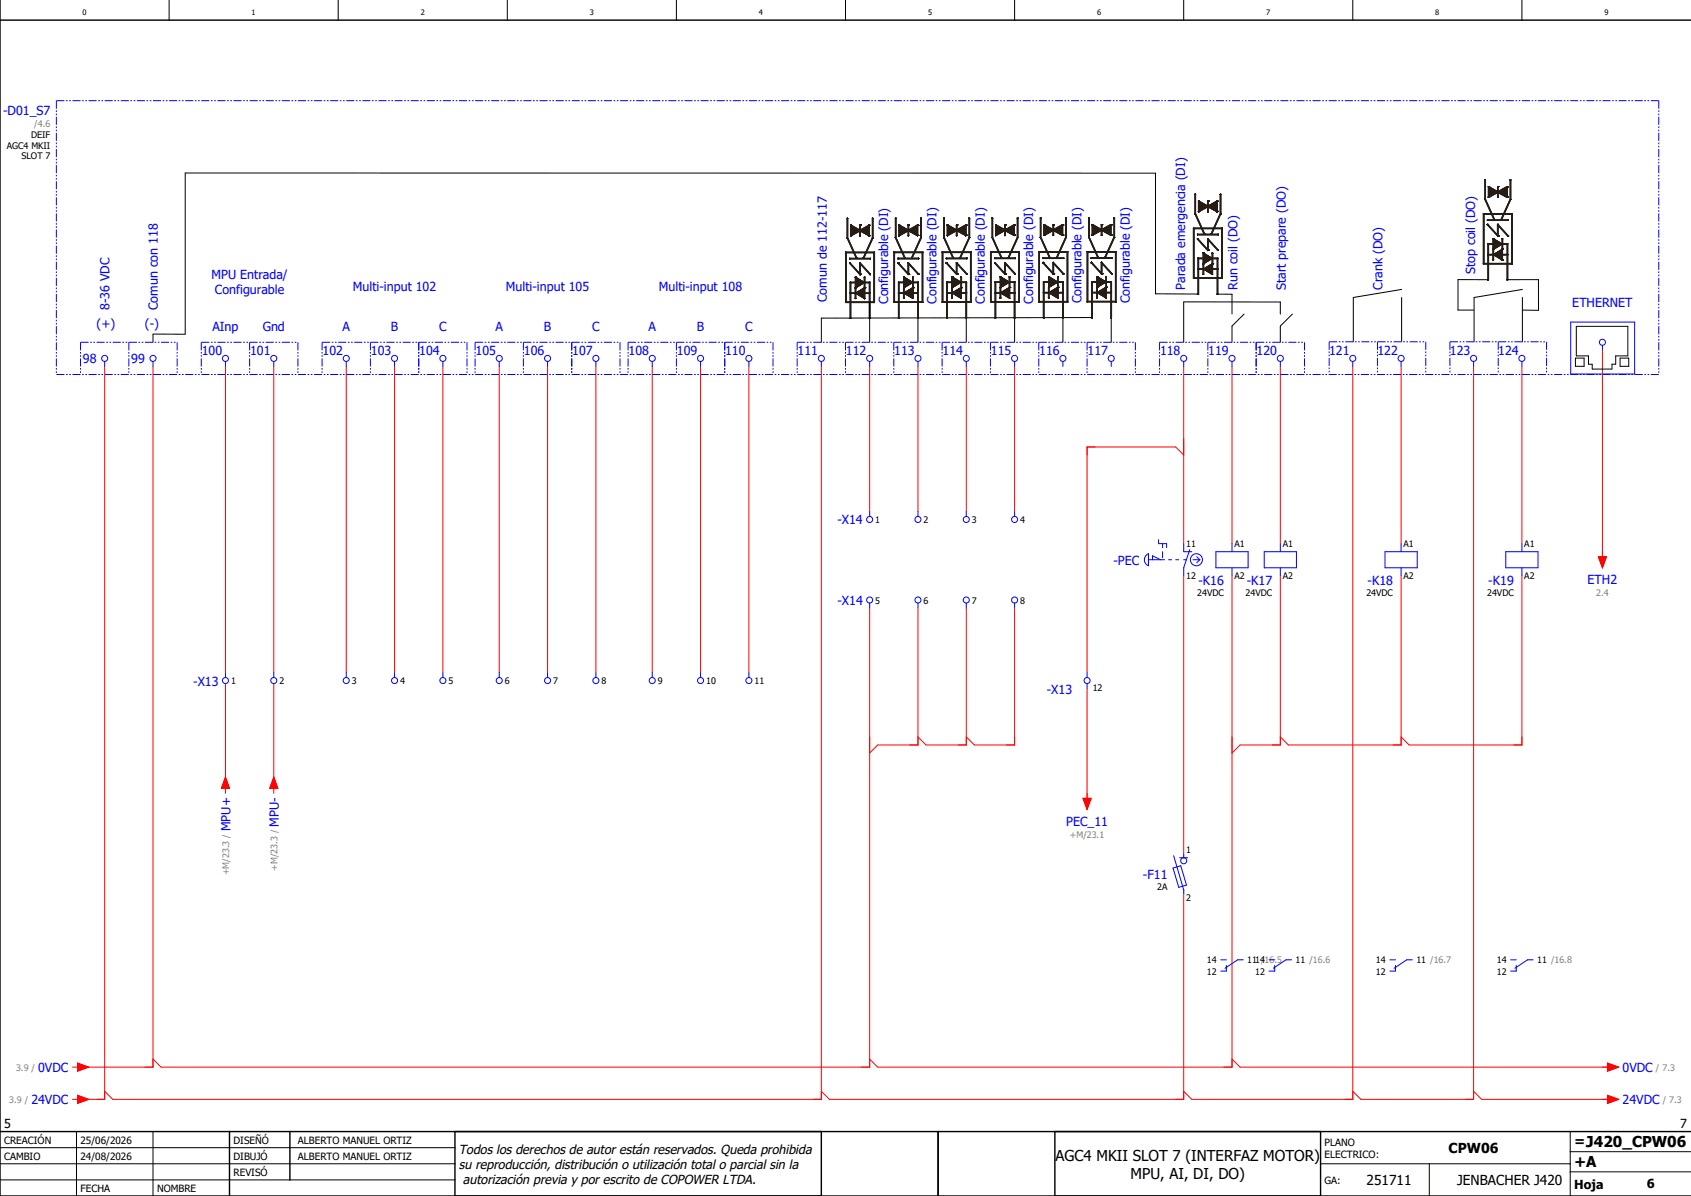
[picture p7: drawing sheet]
<svg xmlns="http://www.w3.org/2000/svg" width="420mm" height="297mm" viewBox="0 0 420 297" stroke-linecap="round" stroke-linejoin="round" font-family="sans-serif">
<defs><g id="words">
<g font-size="3.7">
<text x="262.2" y="288.2">AGC4 MKII SLOT 7 (INTERFAZ MOTOR)</text>
<text x="280.8" y="292.7">MPU, AI, DI, DO)</text>
<text x="391" y="289.8">+A</text>
</g>
<g font-size="3.4">
<text x="359.8" y="286.4">CPW06</text>
<text x="391" y="284.6">=J420_CPW06</text>
<text x="339.4" y="294.4">251711</text>
<text x="361.9" y="294.4">JENBACHER J420</text>
</g>
<g font-size="3.2">
<text x="114" y="286.5">Todos los derechos de autor están reservados. Queda prohibida</text>
<text x="114" y="290.2">su reproducción, distribución o utilización total o parcial sin la</text>
<text x="115" y="294">autorización previa y por escrito de COPOWER LTDA.</text>
</g>
<g font-size="3.1" fill="#00f">
<text x=".8" y="28.6">-D01_S7</text>
<text x="52.5" y="69.4">MPU Entrada/</text>
<text x="366.4" y="68" transform="rotate(-90 366.4 68)">Stop coil (DO)</text>
<text x="27.2" y="77" transform="rotate(-90 27.2 77)">8-36 VDC</text>
<text x="39.2" y="77" transform="rotate(-90 39.2 77)">Comun con 118</text>
<text x="53.4" y="73.1">Configurable</text>
<text x="87.6" y="72.2">Multi-input 102</text>
<text x="125.6" y="72.2">Multi-input 105</text>
<text x="163.6" y="72.2">Multi-input 108</text>
<text x="205.4" y="75" transform="rotate(-90 205.4 75)">Comun de 112-117</text>
<text x="220.6" y="75.5" transform="rotate(-90 220.6 75.5)">Configurable (DI)</text>
<text x="232.6" y="75.4" transform="rotate(-90 232.6 75.4)">Configurable (DI)</text>
<text x="244.6" y="75.4" transform="rotate(-90 244.6 75.4)">Configurable (DI)</text>
<text x="256.6" y="75.4" transform="rotate(-90 256.6 75.4)">Configurable (DI)</text>
<text x="268.6" y="75.4" transform="rotate(-90 268.6 75.4)">Configurable (DI)</text>
<text x="280.6" y="75.3" transform="rotate(-90 280.6 75.3)">Configurable (DI)</text>
<text x="294.4" y="72" transform="rotate(-90 294.4 72)">Parada emergencia (DI)</text>
<text x="307.4" y="72" transform="rotate(-90 307.4 72)">Run coil (DO)</text>
<text x="319.4" y="72" transform="rotate(-90 319.4 72)">Start prepare (DO)</text>
<text x="343.4" y="72" transform="rotate(-90 343.4 72)">Crank (DO)</text>
<text x="390.5" y="76.4">ETHERNET</text>
<text x="24" y="81.4">(+)</text>
<text x="36" y="81.4">(-)</text>
<text x="52.8" y="82.2">AInp</text>
<text x="65.2" y="82.2">Gnd</text>
<text x="85.1" y="82.2">A</text>
<text x="97.1" y="82.2">B</text>
<text x="109.1" y="82.2">C</text>
<text x="123.1" y="82.2">A</text>
<text x="135.1" y="82.2">B</text>
<text x="147.1" y="82.2">C</text>
<text x="161.1" y="82.2">A</text>
<text x="173.1" y="82.2">B</text>
<text x="185.1" y="82.2">C</text>
<text x="50.1" y="88.2">100</text>
<text x="62.1" y="88.2">101</text>
<text x="80.1" y="88.2">102</text>
<text x="92.1" y="88.2">103</text>
<text x="104.1" y="88.2">104</text>
<text x="118.1" y="88.2">105</text>
<text x="130.1" y="88.2">106</text>
<text x="142.1" y="88.2">107</text>
<text x="156.1" y="88.2">108</text>
<text x="168.1" y="88.2">109</text>
<text x="180.1" y="88.2">110</text>
<text x="198.1" y="88.2">111</text>
<text x="210.1" y="88.2">112</text>
<text x="222.1" y="88.2">113</text>
<text x="234.1" y="88.2">114</text>
<text x="246.1" y="88.2">115</text>
<text x="258.1" y="88.2">116</text>
<text x="270.1" y="88.2">117</text>
<text x="288.1" y="88.2">118</text>
<text x="300.1" y="88.2">119</text>
<text x="312.1" y="88.2">120</text>
<text x="330.1" y="88.2">121</text>
<text x="342.1" y="88.2">122</text>
<text x="360.1" y="88.2">123</text>
<text x="372.1" y="88.2">124</text>
<text x="20.6" y="90.2">98</text>
<text x="32.6" y="90.2">99</text>
<text x="208" y="130.2">-X14</text>
<text x="276.6" y="140.2">-PEC</text>
<text x="297.7" y="145.2">-K16</text>
<text x="309.7" y="145.2">-K17</text>
<text x="339.7" y="145.2">-K18</text>
<text x="369.7" y="145.2">-K19</text>
<text x="394.3" y="145.1">ETH2</text>
<text x="208" y="150.2">-X14</text>
<text x="48" y="170.2">-X13</text>
<text x="260" y="172.3">-X13</text>
<text x="57.2" y="206.4" transform="rotate(-90 57.2 206.4)">MPU+</text>
<text x="69.2" y="205.3" transform="rotate(-90 69.2 205.3)">MPU-</text>
<text x="264.8" y="205.1">PEC_11</text>
<text x="283.9" y="218.2">-F11</text>
<text x="9.5" y="266.2">0VDC</text>
<text x="403" y="266.2">0VDC</text>
<text x="7.8" y="274.2">24VDC</text>
<text x="403" y="274.2">24VDC</text>
</g>
<g font-size="3.1">
<text x="1" y="280">5</text>
<text x="417.3" y="280">7</text>
<text x="391" y="295.2">Hoja</text>
<text x="409" y="295">6</text>
</g>
<g font-size="2.5">
<text x="1" y="284">CREACIÓN</text>
<text x="20" y="284">25/06/2026</text>
<text x="58" y="284">DISEÑÓ</text>
<text x="74" y="284">ALBERTO MANUEL ORTIZ</text>
<text x="329" y="284.5">PLANO</text>
<text x="329" y="287.5">ELECTRICO:</text>
<text x="1" y="288">CAMBIO</text>
<text x="20" y="288">24/08/2026</text>
<text x="58" y="292">REVISÓ</text>
<text x="58" y="288">DIBUJÓ</text>
<text x="74" y="288">ALBERTO MANUEL ORTIZ</text>
<text x="329" y="294">GA:</text>
<text x="20" y="296">FECHA</text>
<text x="39" y="296">NOMBRE</text>
</g>
<g font-size="2.2">
<text x="7.7" y="34.2">DEIF</text>
<text x="1.7" y="36.9">AGC4 MKII</text>
<text x="5.3" y="39.6">SLOT 7</text>
<text x="217.4" y="129.9">1</text>
<text x="229.4" y="129.9">2</text>
<text x="241.4" y="129.9">3</text>
<text x="253.4" y="129.9">4</text>
<text x="294.6" y="135.9">11</text>
<text x="306.6" y="135.9">A1</text>
<text x="318.6" y="135.9">A1</text>
<text x="348.6" y="135.9">A1</text>
<text x="378.6" y="135.9">A1</text>
<text x="294.6" y="143.8">12</text>
<text x="306.6" y="143.8">A2</text>
<text x="318.6" y="143.8">A2</text>
<text x="348.6" y="143.8">A2</text>
<text x="378.6" y="143.8">A2</text>
<text x="217.4" y="149.9">5</text>
<text x="229.4" y="149.9">6</text>
<text x="241.4" y="149.9">7</text>
<text x="253.4" y="149.9">8</text>
<text x="297.4" y="148.1">24VDC</text>
<text x="309.4" y="148.1">24VDC</text>
<text x="339.4" y="148.1">24VDC</text>
<text x="369.4" y="148.1">24VDC</text>
<text x="57.4" y="169.9">1</text>
<text x="69.4" y="169.9">2</text>
<text x="87.4" y="169.9">3</text>
<text x="99.4" y="169.9">4</text>
<text x="111.4" y="169.9">5</text>
<text x="125.4" y="169.9">6</text>
<text x="137.4" y="169.9">7</text>
<text x="149.4" y="169.9">8</text>
<text x="163.4" y="169.9">9</text>
<text x="175.4" y="169.9">10</text>
<text x="187.4" y="169.9">11</text>
<text x="271.4" y="171.6">12</text>
<text x="294.6" y="211.9">1</text>
<text x="287.4" y="221.1">2A</text>
<text x="294.6" y="223.8">2</text>
<text x="299.8" y="239.2">14</text>
<text x="309.8" y="239.2">1114/16.5</text>
<text x="321.8" y="239.2">11 /16.6</text>
<text x="341.8" y="239.2">14</text>
<text x="351.8" y="239.2">11 /16.7</text>
<text x="371.8" y="239.2">14</text>
<text x="381.8" y="239.2">11 /16.8</text>
<text x="299.8" y="242">12</text>
<text x="311.8" y="242">12</text>
<text x="341.8" y="242">12</text>
<text x="371.8" y="242">12</text>
</g>
<g font-size="2.2" fill="#7ca552">
<text x="8.5" y="31.5">/4.6</text>
<text x="396.4" y="148">2.4</text>
<text x="265.7" y="208">+M/23.1</text>
<text x="56.9" y="217.3" transform="rotate(-90 56.9 217.3)">+M/23.3 /</text>
<text x="68.9" y="216.2" transform="rotate(-90 68.9 216.2)">+M/23.3 /</text>
<text x="4" y="265.9">3.9 /</text>
<text x="411.3" y="265.9">/ 7.3</text>
<text x="2.3" y="273.9">3.9 /</text>
<text x="413" y="273.9">/ 7.3</text>
</g>
<g font-size="1.9">
<text x="20.5" y="3.6">0</text>
<text x="62.5" y="3.6">1</text>
<text x="104.5" y="3.6">2</text>
<text x="146.5" y="3.6">3</text>
<text x="188.5" y="3.6">4</text>
<text x="230.5" y="3.6">5</text>
<text x="272.5" y="3.6">6</text>
<text x="314.5" y="3.6">7</text>
<text x="356.5" y="3.6">8</text>
<text x="398.5" y="3.6">9</text>
</g>
</g></defs>
<g fill="none" stroke="#000" stroke-width=".25">
<path d="M42 0v5M84 0v5M126 0v5M168 0v5M210 0v5M252 0v5M294 0v5M336 0v5M378 0v5M216 75v10M228 75v10M240 75v10"/>
<path d="M252 75v10M264 75v10M271.2 78.9l-67.2 .1v6M276 75v10M294 75v10M294 75h24v3M297.5 73h-10.5v-30h-241v40M302.4 73l3.6 .1v4.9M309 78l-3 3v4M321 78l-3 3v4M348.1 73.9v11M348.1 71.9l-12 2v11"/>
<path d="M369.6 69.5l-7.5-.1v7.6h3.9M374.4 69.5l7.7-.1v7.7l-4-.1M378.1 73.9v11M378.1 71.9l-12 2v11M38 83v2M38 83h8M391.3 88.9h2.1v2.1h-2.1zM391.5 81h12.8v7.4h-3v2h-.9v1.2h-4.9v-1.2h-1v-2h-3zM402.4 88.9h2.1v2.1h-2.1zM0 285h113M0 293h113M0 289h113"/>
<path d="M19 281v16M38 281v16M328 289h62M355 289v8M390 291h30M390 281v16M390 286h30"/>
</g>
<path d="M0 5h420M0 0v297h420M0 281h420M57 281v16M72 281v12M113 281v16M204 281v16M233 281v16M262 281v16M328 281v16" fill="none" stroke="#000" stroke-width=".35"/>
<g fill="none" stroke="#f00" stroke-width=".25">
<path d="M26 91v182h-6M38 91v174h-18M56 91v76M68 91v76M86 91v76M98 91v76M110 91v76M124 91v76M136 91v76M148 91v76M162 91v76M174 91v76"/>
<path d="M186 91v76M204 91v182h-176l-2-2M216 91v36M228 91v36M240 91v36M252 91v36M294 91v44M306 91v44M318 91v44M336 91v182h-40l-2-2M348 91v44M366 91v182h-28l-2-2"/>
<path d="M378 91v44M398 87v52M294 113l-2-2h-22v56M397 138.3h2l-1 2.7zM216 151v114h-176l-2-2M228 151v34h-10l-2 2M240 151v34h-10l-2-2M252 151v34h-10l-2-2M294 143v70M306 143v122h-88l-2-2M318 143v42h-10l-2 2M348 143v42h-28l-2-2"/>
<path d="M378 143v42h-28l-2-2M56 169.7v27.3M68 169.7v27.3M270 171v28M56 193l1 2.8h-2zM68 193l1 2.8h-2zM269 198.3h2l-1 2.7zM294 221v52h-88l-2-2M18 273h1.2M18 265h1.2M19.2 272l2.8 1-2.8 1zM19.2 264l2.8 1-2.8 1z"/>
<path d="M306 263l2 2h92M366 271l2 2h32M399.2 272l2.8 1-2.8 1zM399.2 264l2.8 1-2.8 1z"/>
</g>
<g fill="none" stroke="#00f" stroke-width=".25" stroke-dasharray="2 .4 .4 .4 .4 .4" stroke-linecap="butt">
<path d="M14 25h398M14 25v68M412 25v68M14 93h398M20 85v8M20 85h24M32 85v8M44 85v8M50 85v8M50 85h24M62 85v8M74 85v8"/>
<path d="M80 85v8M80 85h36M92 85v8M104 85v8M116 85v8M118 85v8M118 85h36M130 85v8M142 85v8M154 85v8M156 85v8M156 85h36"/>
<path d="M168 85v8M180 85v8M192 85v8M198 85v8M198 85h84M210 85v8M222 85v8M234 85v8M246 85v8M258 85v8M270 85v8M282 85v8"/>
<path d="M288 85v8M288 85h36M300 85v8M312 85v8M324 85v8M330.1 84.9v8M330.1 84.9h24M342.1 84.9v8M354.1 84.9v8M360.1 84.9v8M360.1 84.9h24M372.1 84.9v8"/>
<path d="M384.1 84.9v8"/>
</g>
<g fill="#261c13" stroke="#261c13" stroke-width=".25">
<path d="M216.7 54.2l.1 .1v4.8l-2.3 5.1 2.2-5.2z"/>
<path d="M210.4 54.2l.2 .1v4.7l2.2 5.2-2.4-5.1z"/>
<path d="M213.6 55.9l.1 .1-.1 2.6z"/>
<path d="M211.3 56l4.6 2.5v-2.5l-4.6 2.5z"/>
<path d="M211.3 55.9l2.3 1.2-.2 .1-2-1.1v2.2l2.2-1.2 2.2 1.2v-2.2l-2 1.1-.2-.1 2.3-1.2v2.6l-2.3-1.1-2.3 1.2z"/>
<path d="M210 62.6h7.2v12.5l-.2-.1v-12.2h-6.8v12.2h6.8l.1 .1h-7.1z"/>
<path d="M211 64.2h5.2l-5.1 .1z"/>
<path d="M211 65.3l2.5 2.6v-2.6h.1l2.6 2.9-2.5-2.6-.1 2.6z"/>
<path d="M211.2 70.1h4.9l-.1 9-.1-.1v-8.8h-4.6v8.8h-.1z"/>
<path d="M214.7 68.8l.1 .1-.1 2.6z"/>
<path d="M212.5 68.8l2.2 1.3-2.2 1.4z"/>
<path d="M212.5 68.8l2.2 1.4-2.2-1.3v2.5l2.2-1.2-2.2 1.3z"/>
<path d="M211.2 72.7l4.9 .1-4.9 .1z"/>
<path d="M212.4 71.5h.2l-.1 2.6z"/>
<path d="M212.6 72.8l2.1-1.3v2.6z"/>
<path d="M212.5 72.8l2.2 1.2v-2.4l-2.2 1.1 2.3-1.3v2.7z"/>
<path d="M228.7 54.2l.1 .1v4.8l-2.3 5 2.2-5.1z"/>
<path d="M222.4 54.2l.2 .1v4.7l2.1 5.1-2.3-5z"/>
<path d="M225.6 55.9l.1 .1-.1 2.6z"/>
<path d="M223.3 56l4.6 2.5v-2.5l-4.6 2.5z"/>
<path d="M223.3 55.9l2.3 1.2-.2 .1-2-1.1v2.2l2.2-1.2 2.2 1.2v-2.2l-2 1.1-.2-.1 2.3-1.2v2.6l-2.3-1.2-2.3 1.3z"/>
<path d="M222 62.6h7.2v12.5l-.2-.2v-12.2h-6.8v12.2h6.8l.1 .2h-7.1z"/>
<path d="M223 64.1l5.2 .1-5.1 .1z"/>
<path d="M223 65.3l2.5 2.6v-2.6l.1-.1 2.6 2.9-2.5-2.5-.1 2.6z"/>
<path d="M223.2 70.1h4.9l-.1 9-.1-.1v-8.8h-4.6v8.8h-.2z"/>
<path d="M226.7 68.8l.1 .1-.1 2.6z"/>
<path d="M224.5 68.8l2.2 1.3-2.2 1.3z"/>
<path d="M224.5 68.8l2.2 1.3-2.2-1.2v2.5l2.2-1.2-2.2 1.3z"/>
<path d="M223.2 72.7l4.9 .1-4.9 .1z"/>
<path d="M224.4 71.5h.2l-.1 2.6z"/>
<path d="M224.6 72.8l2.1-1.3v2.6z"/>
<path d="M224.5 72.7l2.2 1.3v-2.5l-2.2 1.2 2.3-1.3v2.7z"/>
<path d="M240.7 54.2h.1v4.8l-2.3 5.1 2.2-5.1z"/>
<path d="M234.4 54.2h.2v4.8l2.1 5.1-2.3-5.1z"/>
<path d="M237.5 55.9h.2l-.1 2.6z"/>
<path d="M235.3 55.9l4.6 2.6v-2.6l-4.6 2.6z"/>
<path d="M235.3 55.9l2.3 1.2-.2 .1-2-1.1v2.2l2.2-1.2 2.2 1.2v-2.2l-2 1.1-.2-.1 2.3-1.3v2.7l-2.3-1.2-2.3 1.2z"/>
<path d="M234 62.6h7.2v12.5l-.2-.2v-12.2h-6.8v12.2h6.8l.1 .2-7.1-.1z"/>
<path d="M235 64.1l5.2 .1-5.1 .1z"/>
<path d="M235 65.2l2.5 2.6v-2.5l.1-.1 2.6 2.9-2.5-2.6-.1 2.6z"/>
<path d="M235.2 70l4.9 .1-.1 8.9-.1-.1v-8.7h-4.6v8.7l-.2 .1z"/>
<path d="M238.7 68.8h.1l-.1 2.6z"/>
<path d="M236.5 68.8l2.2 1.3-2.2 1.3z"/>
<path d="M236.4 68.8l2.3 1.3-2.2-1.2v2.4l2.2-1.2-2.2 1.4z"/>
<path d="M235.2 72.7h4.9l-4.9 .1z"/>
<path d="M236.4 71.4l.2 .1-.1 2.6z"/>
<path d="M236.6 72.7l2.1-1.3v2.7z"/>
<path d="M236.5 72.7l2.2 1.3v-2.5l-2.2 1.2 2.3-1.3v2.7z"/>
<path d="M252.7 54.1l.1 .1v4.8l-2.3 5.1 2.2-5.1z"/>
<path d="M246.4 54.1l.2 .1v4.8l2.1 5.1-2.3-5.1z"/>
<path d="M249.6 55.9h.1l-.1 2.6z"/>
<path d="M247.3 55.9l4.6 2.5v-2.5l-4.6 2.5z"/>
<path d="M247.3 55.8l2.3 1.3h-.2l-2-1.1v2.3l2.2-1.2 2.2 1.2v-2.3l-2 1.2-.2-.1 2.3-1.3v2.7l-2.3-1.2-2.3 1.2z"/>
<path d="M246 62.5l7.2 .1v12.4l-.2-.1v-12.2h-6.8v12.2h6.8l.1 .2-7.1-.1z"/>
<path d="M247 64.1h5.2l-5.1 .1z"/>
<path d="M247 65.2l2.5 2.6 .1-2.6 2.6 2.9-2.5-2.6-.1 2.6z"/>
<path d="M247.2 70h4.9l-.1 9-.1-.1v-8.7h-4.6v8.7l-.2 .1z"/>
<path d="M250.7 68.8h.1l-.1 2.6z"/>
<path d="M248.5 68.8l2.2 1.3-2.2 1.3z"/>
<path d="M248.5 68.7l2.2 1.4-2.2-1.3v2.5l2.2-1.2-2.2 1.3z"/>
<path d="M247.2 72.7h4.9l-4.9 .1z"/>
<path d="M248.4 71.4l.2 .1-.1 2.6z"/>
<path d="M248.6 72.7l2.1-1.3v2.6z"/>
<path d="M248.5 72.7l2.2 1.2v-2.4l-2.2 1.2 2.3-1.3v2.7z"/>
<path d="M264.7 54.1l.1 .1v4.8l-2.3 5 2.2-5.1z"/>
<path d="M258.4 54.1l.2 .1v4.7l2.2 5.2-2.4-5.1z"/>
<path d="M261.6 55.8l.1 .1-.1 2.6z"/>
<path d="M259.3 55.9l4.6 2.5v-2.5l-4.6 2.5z"/>
<path d="M259.3 55.8l2.3 1.2-.2 .1-2-1.1v2.2l2.2-1.2 2.2 1.2v-2.2l-2 1.1-.2-.1 2.3-1.2v2.6l-2.3-1.2-2.3 1.3z"/>
<path d="M258 62.5h7.2v12.5l-.2-.1v-12.2h-6.8v12.2h6.8l.1 .1h-7.1z"/>
<path d="M259 64.1h5.2l-5.1 .1z"/>
<path d="M259 65.2l2.5 2.6v-2.6h.1l2.6 2.8-2.5-2.5v2.5l-.1 .1z"/>
<path d="M259.2 70h4.9l-.1 9-.1-.1v-8.8h-4.6v8.8h-.2z"/>
<path d="M262.7 68.7l.1 .1-.1 2.6z"/>
<path d="M260.5 68.7l2.2 1.3-2.2 1.4z"/>
<path d="M260.5 68.7l2.2 1.3-2.2-1.2v2.5l2.2-1.2-2.2 1.3z"/>
<path d="M259.2 72.6l4.9 .1-4.9 .1z"/>
<path d="M260.4 71.4h.2l-.1 2.6z"/>
<path d="M260.6 72.7l2.1-1.3v2.6z"/>
<path d="M260.5 72.6l2.2 1.3v-2.5l-2.2 1.2 2.3-1.3v2.7z"/>
<path d="M276.7 54.1h.1v4.8l-2.3 5.1 2.2-5.1z"/>
<path d="M270.4 54.1h.2v4.8l2.2 5.1-2.4-5.1z"/>
<path d="M273.5 55.8l.2 .1-.1 2.6z"/>
<path d="M271.3 55.9l4.6 2.5v-2.5l-4.6 2.5z"/>
<path d="M271.3 55.8l2.3 1.2-.2 .1-2-1.1v2.2l2.2-1.2 2.2 1.2v-2.2l-2 1.1-.2-.1 2.3-1.2v2.6l-2.3-1.2-2.3 1.2z"/>
<path d="M270 62.5h7.2v12.5l-.2-.2v-12.2h-6.8v12.2h6.8l.1 .2-7.1-.1z"/>
<path d="M271 64l5.2 .1-5.1 .1z"/>
<path d="M271 65.2l2.5 2.5v-2.5l.1-.1 2.6 2.9-2.5-2.6-.1 2.7z"/>
<path d="M271.2 70h4.9l-.1 8.9h-.1v-8.8h-4.6v8.8h-.1z"/>
<path d="M274.7 68.7l.1 .1-.1 2.6z"/>
<path d="M272.5 68.7l2.2 1.3-2.2 1.3z"/>
<path d="M272.4 68.7l2.3 1.3-2.2-1.2v2.5l2.2-1.2-2.2 1.3z"/>
<path d="M271.2 72.6l4.9 .1-4.9 .1z"/>
<path d="M272.4 71.3l.2 .1-.1 2.6z"/>
<path d="M272.6 72.7l2.1-1.4v2.7z"/>
<path d="M272.5 72.6l2.2 1.3v-2.5l-2.2 1.2 2.3-1.3v2.7z"/>
<path d="M303.1 48.2l.1 .1v4.8l-2.3 5.1 2.2-5.1z"/>
<path d="M296.8 48.2l.2 .1v4.8l2.1 5.1-2.3-5.1z"/>
<path d="M300 49.9l.1 .1-.1 2.6z"/>
<path d="M297.7 50l4.6 2.5v-2.5l-4.6 2.5z"/>
<path d="M297.7 49.9l2.3 1.3h-.2l-2-1.1v2.3l2.2-1.2 2.2 1.2v-2.3l-2 1.2-.2-.1 2.3-1.3v2.7l-2.3-1.2-2.3 1.2z"/>
<path d="M296.4 56.6l7.2 .1v12.4l-.2-.1v-12.2h-6.8v12.2h6.8l.1 .2-7.1-.1z"/>
<path d="M297.4 58.2h5.2l-5.1 .1z"/>
<path d="M297.4 59.3l2.5 2.6v-2.5l.1-.1 2.6 2.9-2.5-2.6-.1 2.6z"/>
<path d="M297.6 64.1h4.9l-.1 9-.1-.1v-8.7h-4.6v8.7l-.2 .1z"/>
<path d="M301.1 62.9h.1l-.1 2.6z"/>
<path d="M298.9 62.9l2.2 1.3-2.2 1.3z"/>
<path d="M298.8 62.8l2.3 1.4-2.2-1.3v2.5l2.2-1.2-2.2 1.3z"/>
<path d="M297.6 66.8h4.9l-4.9 .1z"/>
<path d="M298.8 65.5l.2 .1-.1 2.6z"/>
<path d="M299 66.8l2.1-1.3v2.6z"/>
<path d="M298.9 66.8l2.2 1.2v-2.4l-2.2 1.2 2.3-1.3v2.7z"/>
<path d="M375.1 44.7h.1v4.8l-2.3 5.1 2.2-5.1z"/>
<path d="M368.8 44.7h.2v4.8l2.2 5.1-2.4-5.1z"/>
<path d="M372 46.4h.1l-.1 2.6z"/>
<path d="M369.8 46.4l4.5 2.6v-2.6l-4.5 2.6z"/>
<path d="M369.7 46.4l2.3 1.2-.2 .1-2-1.1v2.2l2.2-1.2 2.2 1.2v-2.2l-2 1.1-.2-.1 2.3-1.2 .1 2.6-2.4-1.2-2.3 1.2z"/>
<path d="M368.4 53.1h7.2v12.5l-.2-.2v-12.2h-6.8v12.2h6.8l.1 .2-7.1-.1z"/>
<path d="M369.5 54.6l5.1 .1-5.1 .1z"/>
<path d="M369.4 55.7l2.5 2.6 .2-2.6 2.5 2.9-2.5-2.6-.1 2.6z"/>
<path d="M369.6 60.5l4.9 .1v8.9h-.2v-8.8h-4.6v8.8h-.1z"/>
<path d="M373.1 59.3h.1v2.6z"/>
<path d="M370.9 59.3l2.2 1.3-2.2 1.3z"/>
<path d="M370.9 59.3l2.2 1.3-2.2-1.2v2.4l2.2-1.2-2.2 1.4z"/>
<path d="M369.6 63.2h4.9l-4.9 .1z"/>
<path d="M370.8 61.9l.2 .1-.1 2.6z"/>
<path d="M371 63.2l2.1-1.3v2.7z"/>
<path d="M370.9 63.2l2.2 1.3v-2.5l-2.2 1.2 2.3-1.3v2.7z"/>
</g>
<g fill="none" stroke="#261c13" stroke-width=".25">
<path d="M210.4 59.1h.1M210.4 54.3v4.8M210.4 59.1l2.3 5M210.4 54.2h.1M210.5 54.2h.1M210.6 54.3h.1M210.6 54.3v4.7l2.2 5M211.3 58.5h.1M211.3 56h.1M211.3 56v2.5M211.3 58.6h.1M211.3 55.9v.1"/>
<path d="M211.3 55.9h.1M211.3 56v2.5l4.6-2.5v2.5zM211.4 58.6h-.1M211.4 55.9l2.2 1.2M211.4 56.1l2 1.1-2 1.1zM213.5 56v2.5M213.5 58.5h.1M213.5 56h.1M213.5 58.6h.1M213.6 55.9h.1M213.6 58.6h.1M213.6 57.1l.2 .1"/>
<path d="M213.6 57.1l-.2 .1M213.7 58.6h-.1M213.7 58.6h.1M213.7 56h.1M213.7 58.5h.1M213.7 56v2.5M213.8 57.2l2-1.1v2.2zM215.8 58.6l-2.2-1.2-2.2 1.2M215.8 58.6h.1M215.8 55.9l-2.2 1.2M215.9 55.9h.1M215.9 58.6h.1"/>
<path d="M215.9 55.9h-.1M215.9 58.5v.1M216 58.5h.1M216 56h.1M216 56v2.5M216.7 54.3v4.7l-2.3 5M216.7 54.2h.1M216.8 54.2h.1M216.8 54.3h.1M216.8 59.1l-2.2 5M216.8 54.3v4.8M216.8 59.1h.1"/>
<path d="M222.4 54.3h.1M222.4 54.3v4.8M222.4 59h.1M222.4 59.1l2.3 5M222.4 54.2h.1M222.5 54.2h-.1M222.5 54.2h.1M222.6 54.2h.1M222.6 54.3h.1M222.6 54.3v4.7l2.2 5M223.3 58.5h.1M223.3 56h.1"/>
<path d="M223.3 56v2.5M223.3 55.9h.1M223.3 58.6h.1M223.3 56v2.5l4.6-2.5v2.5zM223.4 55.9h.1M223.4 58.6h.1M223.4 55.9l2.2 1.2M223.4 56.1l2 1.1-2 1.1zM225.5 56v2.5M225.5 58.5h.1M225.5 55.9h.1M225.6 58.5h.1"/>
<path d="M225.6 55.9h-.1M225.6 55.9h.1M225.6 58.5v.1M225.6 57.1l.2 .1M225.6 57.1l-.2 .1M225.6 58.6h.1M225.7 55.9h.1M225.7 58.5h.1M225.7 56h.1M225.7 56v2.5M225.8 57.2l2-1.1v2.2zM227.8 58.5l-2.2-1.2-2.2 1.3"/>
<path d="M227.8 58.5h.1M227.8 55.9l-2.2 1.2M227.8 55.9h.1M227.8 58.5l.1 .1M227.9 55.9h.1M227.9 58.6h.1M227.9 55.9h-.1M227.9 58.5h.1M228 58.5h.1M228 56h.1M228 55.9v2.6M228.7 54.3v4.7l-2.3 5"/>
<path d="M228.7 54.2h.1M228.8 54.2h.1M228.8 54.2v.1M228.8 59.1l-2.2 5M228.8 54.3v4.8M228.8 59.1h.1M234.4 54.2v4.8M234.4 59h.1M234.4 59l2.3 5.1M234.4 54.2h.1M234.4 54.1v.1M234.5 54.1h.1"/>
<path d="M234.5 54.2h.1M234.6 54.2h.1M234.6 54.2v4.8l2.2 5M235.3 58.5h.1M235.3 55.9h.1M235.3 55.9v2.6M235.3 55.8v.1M235.3 55.9v2.6l4.6-2.6v2.6zM235.4 55.8h.1M235.4 58.5h.1M235.4 55.8v.1M235.4 55.9l2.2 1.2"/>
<path d="M235.4 56.1l2 1.1-2 1.1zM237.5 55.9v2.6M237.5 58.5h.1M237.5 55.9h.1M237.6 58.5h.1M237.6 55.9h.1M237.6 57.1l.2 .1M237.6 57.1l-.2 .1M237.7 55.9h.1M237.7 58.5h.1M237.7 55.9v2.6M237.8 57.2l2-1.1v2.2z"/>
<path d="M239.8 58.5l-2.2-1.2-2.2 1.2M239.8 58.5h.1M239.8 55.9l-2.2 1.2M239.8 55.8v.1M239.9 55.8h-.1M239.9 58.5h.1M239.9 55.8h.1M239.9 55.8v.1M239.9 55.9h.1M240 55.9h.1M240 58.4v.1M240 58.4h.1"/>
<path d="M240 55.9v2.5M240.7 54.2v4.8l-2.3 5M240.7 54.2h.1M240.7 54.1h.1M240.8 54.1h.1M240.8 54.2h.1M240.8 59l-2.2 5.1M240.8 54.2v4.8M240.8 59h.1M246.4 54.2h.1M246.4 54.2v4.8M246.4 59h.1"/>
<path d="M246.4 59l2.3 5M246.4 54.1h.1M246.5 54.1h.1M246.5 54.1v.1M246.6 54.2h.1M246.6 54.2v4.8l2.2 5M247.3 58.4h.1M247.3 58.5h.1M247.3 55.9h.1M247.3 55.9v2.5M247.3 55.8v.1M247.3 55.8h.1"/>
<path d="M247.3 55.9v2.5l4.6-2.5v2.5zM247.4 58.5h.1M247.4 55.8h.1M247.4 55.8l2.2 1.3M247.4 56l2 1.1-2 1.2zM249.5 55.9v2.5M249.5 58.4h.1M249.5 58.5h.1M249.5 55.9h.1M249.6 55.9h-.1M249.6 58.5h.1M249.6 55.8h.1"/>
<path d="M249.6 57.1l.2 .1M249.6 57.1h-.2M249.7 58.5h-.1M249.7 55.8v.1M249.7 55.9h.1M249.7 58.5h.1M249.7 55.9v2.5M249.8 57.2l2-1.2v2.3zM251.8 58.5l-2.2-1.2-2.2 1.2M251.8 55.8l-2.2 1.3M251.9 58.5h.1M251.9 55.8h.1"/>
<path d="M251.9 55.8v.1M251.9 58.4v.1M252 58.4h.1M252 55.9h.1M252 55.9v2.5M252.7 54.2v4.8l-2.3 5M252.7 54.2h.1M252.7 54.1h.1M252.8 54.1h.1M252.8 54.2h.1M252.8 59l-2.2 5M252.8 54.2v4.8"/>
<path d="M252.8 59h.1M258.4 54.2h.1M258.4 54.2v4.8M258.4 59h.1M258.4 58.9v.1M258.4 59l2.3 5M258.4 54.1h.1M258.5 54.1h.1M258.6 54.2h.1M258.6 54.2v4.7l2.2 5M259.3 58.4h.1M259.3 55.9h.1"/>
<path d="M259.3 55.9v2.5M259.3 55.8h.1M259.3 58.4v.1M259.3 55.8v.1M259.3 58.5h.1M259.3 55.9v2.5l4.6-2.5v2.5zM259.4 58.5h-.1M259.4 55.8h.1M259.4 55.8l2.2 1.2M259.4 56l2 1.1-2 1.1zM261.5 55.9v2.5M261.5 58.4h.1"/>
<path d="M261.5 55.9h.1M261.6 58.5h.1M261.6 55.8h.1M261.6 57l.2 .1M261.6 57l-.2 .1M261.7 58.5h-.1M261.7 58.5h.1M261.7 55.8v.1M261.7 55.9h.1M261.7 58.4h.1M261.7 55.9v2.5M261.8 57.1l2-1.1v2.2z"/>
<path d="M263.8 58.5l-2.2-1.3-2.2 1.3M263.8 58.5h.1M263.8 55.8l-2.2 1.2M263.8 55.8h.1M263.9 58.5h.1M263.9 55.8h.1M263.9 55.8h-.1M263.9 58.4v.1M263.9 58.4h.1M264 55.8h.1M264 55.8v.1M264 58.4h.1"/>
<path d="M264 55.9h.1M264 55.9v2.5M264.7 54.2v4.7l-2.3 5M264.7 54.1h.1M264.8 54.1h.1M264.8 54.2h.1M264.8 59l-2.2 5M264.8 54.2v4.8M264.8 58.9v.1M264.8 59h.1M270.4 54.1h.1M270.4 58.9h.1"/>
<path d="M270.4 54.1v4.9M270.4 59l2.3 5M270.5 54.1h-.1M270.5 54.1h.1M270.6 54.1h.1M270.6 54.1v4.8l2.2 5M271.3 58.4h.1M271.3 55.8h.1M271.3 55.8v2.6M271.3 55.8v.1M271.3 58.4v.1M271.3 55.9v2.5l4.6-2.5v2.5z"/>
<path d="M271.4 55.8h.1M271.4 58.4h.1M271.4 55.8l2.2 1.2M271.4 56l2 1.1-2 1.1zM273.5 58.4h.1M273.5 55.8v2.6M273.6 58.4h.1M273.6 55.8h-.1M273.6 55.8h.1M273.6 58.5h.1M273.6 57l.2 .1M273.6 57l-.2 .1"/>
<path d="M273.7 58.4h-.1M273.7 55.8h.1M273.7 58.4h.1M273.7 55.8v2.6M273.8 57.1l2-1.1v2.2zM275.8 58.4l-2.2-1.2-2.2 1.3M275.8 58.4h.1M275.8 55.8l-2.2 1.2M275.8 55.8h.1M275.9 55.8h-.1M275.9 55.8h.1M275.9 58.4h.1"/>
<path d="M276 58.4h.1M276 55.8h.1M276 55.8v2.6M276.7 54.1v4.8l-2.3 5M276.7 54.1h.1M276.8 54.1h.1M276.8 59l-2.2 5M276.8 54.1v4.9M276.8 58.9v.1M296.4 56.7v12.4M296.4 56.7h.1M296.5 56.6h-.1"/>
<path d="M296.5 56.6h.1M296.5 56.6h7M296.6 56.8h6.8v12.2h-6.8zM296.8 48.3v4.8M296.8 48.3h.1M296.8 53.1h.1M296.8 53.1l2.2 5M296.8 48.2h.1M296.9 48.2h.1M296.9 48.3h.1M297 48.3h.1M297 48.3v4.8l2.2 5"/>
<path d="M297.4 59.4h.1M297.4 58.2h.1M297.4 59.3h.1M297.4 58.3h.1M297.4 59.4l2.5 2.8M297.5 59.3h.1M297.5 58.3h.1M297.5 58.2h.1M297.5 58.2h5M297.5 58.3h5M297.6 59.3h.1M297.6 59.3l2.3 2.6v-2.5"/>
<path d="M297.7 52.5h.1M297.7 52.6h.1M297.7 50h.1M297.7 50v2.5M297.7 49.9v.1M297.7 49.9h.1M297.7 50v2.5l4.6-2.5v2.5zM297.8 52.6h.1M297.8 49.9h.1M297.8 49.9l2.2 1.3M297.8 50.1l2 1.1-2 1.2zM299 58.1h.1"/>
<path d="M299.1 58.1v.1M299.1 58.2h.1M299.2 58.2h-.1M299.2 58.1v.1M299.2 58.1h.1M299.9 59.3h.1M299.9 50v2.5M299.9 52.5h.1M299.9 52.6h.1M299.9 50h.1M300 50h-.1M300 59.3h.1"/>
<path d="M300 52.6h.1M300 49.9h.1M300 51.2l.2 .1M300 51.2h-.2M300.1 59.3h.1M300.1 49.9h.1M300.1 59.3l2.5 2.8M300.1 49.9v.1M300.1 52.6h.1M300.1 50h.1M300.1 50v2.5M300.2 51.3l2-1.2v2.3z"/>
<path d="M300.8 58.1h.1M300.8 58.1v.1M300.8 58.2h.1M300.9 58.2h.1M300.9 58.1v.1M300.9 58.1h.1M302.2 52.6l-2.2-1.2-2.2 1.2M302.2 52.6h.1M302.2 49.9l-2.2 1.3M302.2 49.9h.1M302.3 52.6h.1M302.3 49.9h.1"/>
<path d="M302.3 49.9v.1M302.3 50h.1M302.4 52.5h.1M302.4 50h.1M302.4 50v2.5M302.5 58.3h.1M302.5 58.2h.1M302.6 58.3h-.1M302.6 58.3h.1M302.6 58.2h.1M303.1 48.3v4.8l-2.3 5M303.1 48.3h.1"/>
<path d="M303.1 48.2h.1M303.2 48.2h.1M303.2 48.3h.1M303.2 48.3v4.8M303.2 53.1l-2.2 5M303.2 53.1h.1M303.5 56.6h.1M303.6 56.7h.1M303.6 56.7v12.4M368.4 53.1v12.4M368.4 53.1h.1M368.5 53.1h.1"/>
<path d="M368.5 53v.1M368.5 53h.1M368.5 53h7M368.6 53.2h6.8v12.2h-6.8zM368.8 49.5h.1M368.8 49.5l2.3 5.1M368.8 44.7h.1M368.8 44.7v4.8M368.9 44.6h-.1M368.9 44.6h.1M368.9 44.7h.1M369 44.7v4.8l2.2 5.1"/>
<path d="M369 44.7h.1M369.4 55.8h.1M369.4 54.6v.1M369.4 55.8l2.6 2.8M369.4 54.7h.1M369.4 54.6h.1M369.5 54.7h.1M369.5 55.7l-.1 .1M369.5 54.8h.1M369.5 54.6h.1M369.5 55.7h.1M369.5 54.6h5"/>
<path d="M369.5 54.8h5M369.6 55.7h.1M369.6 55.7l2.3 2.6v-2.5M369.7 49h.1M369.7 46.4h.1M369.7 46.4v2.6M369.7 46.3h.1M369.7 46.3v.1M369.8 46.4v2.6l4.5-2.6v2.6zM369.8 46.3h.1M369.8 46.3v.1M369.8 46.4l2.2 1.2"/>
<path d="M369.8 46.6l2 1.1-2 1.1zM370.8 59.3h.1M370.9 59.3l-.1 5.2M370.9 59.3l2.2 1.3-2.2 1.3M370.9 59.2v2.8M370.9 59.3h.1M370.9 59.3l2.2 1.3M371.1 54.6h.1M371.2 54.6h.1M371.2 54.5h.1M371.2 54.5v.1M371.9 49h.1"/>
<path d="M371.9 46.4h.1M371.9 46.4v2.6M371.9 55.7h.1M372 58.6h.1M372 55.7h-.1M372 49h.1M372 55.7h.1M372 46.4h.1M372 58.6v.1M372 58.7h.1M372 47.6l.2 .1M372 47.6l-.2 .1"/>
<path d="M372.1 49h-.1M372.1 55.7h.1M372.1 58.6h-.1M372.1 49h.1M372.1 55.7l2.5 2.8M372.1 46.4h.1M372.1 58.6l-.1 .1M372.1 46.4v2.6M372.1 58.6v-2.6l2.4 2.6M372.1 58.6h.1M372.2 47.7l2-1.1v2.2zM372.8 54.5h.1"/>
<path d="M372.8 54.5v.1M372.8 54.6h.1M372.9 54.6h.1M373.1 59.3v2.6M373.1 59.3h.1M373.2 59.3h.1M373.2 59.3v2.6M374.2 49l-2.2-1.2-2.2 1.2M374.2 49h.1M374.2 46.4l-2.2 1.2M374.3 49h.1M374.3 46.3l-.1 .1"/>
<path d="M374.3 46.3h.1M374.3 46.4h.1M374.3 46.4v2.6M374.4 46.4h.1M374.4 48.9h.1M374.5 58.6h.1M374.5 54.8h.1M374.6 54.6h.1M374.6 54.7v.1M374.6 58.6h.1M374.6 54.7h.1M374.6 58.5v.1"/>
<path d="M374.6 58.5h.1M374.6 54.6v.1M375.1 44.7v4.8l-2.3 5.1M375.1 44.7h.1M375.1 44.6h.1M375.2 44.6v.1M375.2 44.7h.1M375.2 44.7v4.8M375.2 49.5l-2.2 5.1M375.2 49.5h.1M375.6 53v.1M375.6 53.1h.1"/>
<path d="M375.6 53.1v12.4M210 75v.1M210 62.7v12.3M210 75.1h.1M210 62.6h.1M210.1 75.1h7M210.1 62.6h7M210.1 62.6h.1M210.2 62.8h6.8v12.2h-6.8zM211 65.3v.1M211 65.4h.1M211 64.2h.1"/>
<path d="M211 64.3h.1M211 65.3h.1M211 65.4l2.5 2.8M211.1 65.3h-.1M211.1 64.3h.1M211.1 65.3h.1M211.1 64.1h.1M211.1 64.3h5M211.1 64.1h5M211.1 70.1v8.9M211.1 72.8h.1M211.1 79h.1"/>
<path d="M211.1 70.1h.1M211.2 65.3h.1M211.2 65.3l2.3 2.6v-2.6M211.2 72.7v.1M211.2 72.9h.1M211.2 72.7h.1M211.2 79.1h.1M211.2 70.1h.1M211.2 70.1h4.8M211.2 72.9h4.8M211.2 72.7h4.8M211.3 79.1h.1"/>
<path d="M211.3 79h.1M211.3 79v-8.8h4.6v8.8M212.4 71.5v2.6M212.4 74.1h.1M212.4 71.5h.1M212.4 68.8h.1M212.4 68.8v2.7M212.5 68.8h.1M212.5 74.1h.1M212.5 71.5h.1M212.5 71.5h-.1M212.5 68.8l2.2 1.3"/>
<path d="M212.5 72.8h.1M212.5 72.8l2.2 1.4M212.5 72.7l.1 .1M212.6 71.5h.1M212.6 74.1h.1M212.6 71.5v2.6M212.6 72.8l2.1 1.2M212.7 64.1h.1M212.7 64.2h.1M212.8 64.2h-.1M212.8 64.2h.1M212.8 64v.1"/>
<path d="M212.8 64.1h.1M212.8 64h.1M213.5 65.3h.1M213.5 68.2h.1M213.6 68.2h.1M213.6 65.3h.1M213.7 65.3h.1M213.7 65.3l2.5 2.8M213.7 68.1h.1M213.7 68.1v-2.5l2.4 2.6M214.4 64v.1M214.4 64.1h.1"/>
<path d="M214.4 64h.1M214.4 64.1v.1M214.4 64.2h.1M214.5 64.2h.1M214.7 71.4h.1M214.7 68.9v2.5M214.7 70.1l-2.2-1.3v2.7M214.7 70.1l-2.2 1.4M214.7 68.8h.1M214.7 71.5h.1M214.7 70.2l-2.2 1.3M214.7 70.2l-2.2-1.3v2.5"/>
<path d="M214.7 70.2h.1M214.7 70.1h.1M214.7 71.6l-2.1 1.2M214.7 74.2h.1M214.7 71.4l-2.2 1.3M214.7 71.5v2.6M214.7 71.5l-2.1 1.3M214.8 74.2h.1M214.8 71.5h-.1M214.8 71.4h.1M214.8 71.5h.1M214.8 71.5v2.6"/>
<path d="M214.8 68.8h.1M214.8 68.9h.1M214.8 68.9v2.5M215.9 79h.1M215.9 79.1h.1M216 79.1h.1M216 72.9h.1M216 70.1h.1M216 72.7h.1M216.1 79.1h-.1M216.1 70.1h.1M216.1 72.7h.1"/>
<path d="M216.1 79.1h.1M216.1 72.9h.1M216.1 68.2h.1M216.1 72.8h.1M216.1 70.1v8.9M216.1 64.3h.1M216.2 64.2h.1M216.2 64.3h.1M216.2 68.2h.1M216.2 68.1h.1M217 75l.1 .1M217.1 75.1h.1"/>
<path d="M217.2 62.6h.1M217.2 75.1h.1M217.2 62.7v12.3M222 62.7v12.3M222 75h.1M222 75v.1M222 62.6h.1M222 75.1h.1M222.1 75.1h.1M222.1 62.6h.1M222.1 62.6h7M222.1 75.1h7"/>
<path d="M222.2 62.7h6.8v12.2h-6.8zM223 65.3h.1M223 64.2h.1M223 65.4h.1M223 65.4l2.5 2.8M223.1 64.1h-.1M223.1 64.3h.1M223.1 65.2h.1M223.1 64.1h.1M223.1 64.3h5M223.1 64.1h5M223.1 65.2v.1"/>
<path d="M223.1 70.1v8.9M223.1 79h.1M223.1 72.8h.1M223.1 72.7h.1M223.2 70.1h.1M223.2 65.3h.1M223.2 65.3l2.3 2.6v-2.6M223.2 79.1h.1M223.2 70h.1M223.2 72.9h.1M223.2 72.7h.1M223.2 70h4.8"/>
<path d="M223.2 72.7h4.8M223.2 72.9h4.8M223.3 79.1h.1M223.3 79h.1M223.3 79v-8.8h4.6v8.8M224.4 71.5v2.5M224.4 74h.1M224.4 71.5h.1M224.4 74v.1M224.4 74.1h.1M224.4 71.4h.1M224.4 68.8h.1"/>
<path d="M224.4 68.8v2.7M224.5 71.4h-.1M224.5 71.4h.1M224.5 68.8l2.2 1.3-2.2 1.3M224.5 68.8l2.2 1.3M224.5 71.5h.1M224.5 74.1h.1M224.5 72.8h.1M224.5 72.7h.1M224.5 72.8l2.2 1.3M224.6 71.5h.1M224.6 72.8l2.1 1.3"/>
<path d="M224.6 74.1h.1M224.6 74v.1M224.6 74h.1M224.6 71.5v2.5M224.7 64.1h.1M224.8 64.1h-.1M224.8 64.1h.1M224.8 64h.1M224.8 64v.1M225.5 65.3h.1M225.5 68.2h.1M225.6 68.2h.1"/>
<path d="M225.6 65.2l-.1 .1M225.6 65.2h.1M225.7 65.3h.1M225.7 65.3l2.5 2.7M225.7 68.1h.1M225.7 68.1v-2.5l2.4 2.6M226.4 64v.1M226.4 64.1h.1M226.4 64h.1M226.5 64.1h.1M226.6 64.1h-.1M226.6 64.1h.1"/>
<path d="M226.7 71.4h.1M226.7 68.9v2.5M226.7 68.8h.1M226.7 70.2l-2.2 1.3M226.7 70.2l-2.2-1.3v2.5M226.7 70.2h.1M226.7 70.1h.1M226.7 71.5v2.5l-2.2-1.3M226.7 71.4l-2.2 1.3M226.7 74.1h.1M226.7 71.5h.1M226.7 71.5l-2.1 1.3"/>
<path d="M226.8 74.1h.1M226.8 71.4h.1M226.8 71.4v2.7M226.8 68.8h.1M226.8 68.9h.1M226.8 68.9v2.5M227.9 79h.1M228 79.1h.1M228 72.9h.1M228 70h.1M228 72.7h.1M228 79v.1"/>
<path d="M228 72.8v.1M228.1 68.2h.1M228.1 70.1h.1M228.1 72.7h.1M228.1 79h.1M228.1 72.8h.1M228.1 70.1v8.9M228.1 64.3h.1M228.2 64.1h.1M228.2 68.2h.1M228.2 64.3h.1M228.2 68.1v.1"/>
<path d="M228.2 68.1h.1M228.2 64.2h.1M229 74.9l.1 .2M229.1 75.1h.1M229.1 62.6h.1M229.2 62.6h.1M229.2 75.1h.1M229.2 75h.1M229.2 62.6v.1M229.2 62.7v12.3M234 75h.1M234 62.6v12.4"/>
<path d="M234 62.6h.1M234.1 62.6h-.1M234.1 75.1h.1M234.1 62.6h.1M234.1 62.5h7M234.1 62.5h.1M234.1 75.1h7M234.2 62.7h6.8v12.2h-6.8zM235 65.3h.1M235 64.2h.1M235 64.1h.1M235 65.3v.1"/>
<path d="M235 65.4h.1M235 65.4l2.5 2.7M235 65.2h.1M235.1 65.2h-.1M235.1 64.2h.1M235.1 64.1h-.1M235.1 64.1h.1M235.1 65.2h.1M235.1 64.3h5M235.1 64.1h5M235.1 70.1v8.9M235.1 72.7v.1"/>
<path d="M235.1 79h.1M235.1 72.7h.1M235.1 70.1h.1M235.2 65.2h.1M235.2 65.2l2.3 2.6v-2.5M235.2 72.8h.1M235.2 79h.1M235.2 72.7h.1M235.2 70h.1M235.2 70h4.8M235.2 72.8h4.8M235.2 72.7h4.8"/>
<path d="M235.3 79h-.1M235.3 79h.1M235.3 79v-8.8h4.6v8.8M236.4 71.5v2.5M236.4 74h.1M236.4 74v.1M236.4 74.1h.1M236.4 71.4h.1M236.4 68.8h.1M236.4 68.8v2.6M236.5 68.8h-.1M236.5 71.5h.1"/>
<path d="M236.5 71.4h.1M236.5 74.1h.1M236.5 68.8l2.2 1.3M236.5 68.7v.1M236.5 68.8h.1M236.5 72.7h.1M236.5 72.7v.1M236.5 68.9l2.1 1.2-2.1 1.2zM236.5 72.8l2.2 1.3M236.6 74v.1M236.6 74h.1M236.6 71.5h.1"/>
<path d="M236.6 71.5v2.5M236.7 64.1h.1M236.8 64.1h.1M236.8 64v.1M236.8 64h.1M237.5 65.2h.1M237.5 68.1h.1M237.6 68.1h.1M237.6 68.1v.1M237.6 68.2h.1M237.6 65.2h.1M237.7 65.2h.1"/>
<path d="M237.7 68.1h.1M237.7 65.2l2.5 2.8M237.7 68.1v-2.6l2.4 2.6M238.4 64h.1M238.4 64v.1M238.4 64.1h.1M238.5 64.1h.1M238.6 70.1h.1M238.7 68.8v2.6M238.7 71.4h.1M238.7 68.8h.1M238.7 70.1l-2.2 1.3"/>
<path d="M238.7 70.1l-2.2 1.4M238.7 70.1h.1M238.7 71.5v2.5l-2.2-1.3M238.7 71.4l-2.2 1.3M238.7 71.4l-2.1 1.3 2.1 1.4M238.7 71.4v2.7M238.8 71.4h.1M238.8 68.8h.1M238.8 74.1h.1M238.8 68.8v5.3M239.9 79h.1M240 79h.1"/>
<path d="M240 70h.1M240 72.8h.1M240 72.7h.1M240.1 79h.1M240.1 68.1h.1M240.1 72.8h.1M240.1 70.1h.1M240.1 72.7h.1M240.1 70.1v8.9M240.1 64.3h.1M240.1 64.1h.1M240.2 64.3h-.1"/>
<path d="M240.2 68.1h.1M240.2 64.1h.1M240.2 64.2h.1M240.2 68h.1M241 74.9l.1 .2M241.1 75.1h.1M241.1 62.5h.1M241.2 62.6h.1M241.2 75h.1M241.2 62.6v12.4M246 62.6v12.4M246 75h.1"/>
<path d="M246 62.6h.1M246 62.5h.1M246.1 75h.1M246.1 62.5h.1M246.1 75.1h7M246.1 62.5h7M246.2 62.7h6.8v12.2h-6.8zM247 65.3h.1M247 64.1h.1M247 64.2h.1M247 65.2h.1M247 65.3l2.5 2.8"/>
<path d="M247.1 64.1h-.1M247.1 65.2h.1M247.1 64.2h.1M247.1 64.1h5M247.1 70.1v8.8M247.1 78.9h.1M247.1 72.7h.1M247.1 79h.1M247.1 70h.1M247.2 72.7h-.1M247.2 65.2l2.3 2.6v-2.5M247.2 79h.1"/>
<path d="M247.2 72.8h.1M247.2 72.7h.1M247.2 70h.1M247.2 72.6h4.8M247.2 72.6h.1M247.3 79h.1M247.3 78.9v.1M247.3 78.9h.1M247.3 78.9v-8.7h4.6v8.7M248.4 71.5v2.5M248.4 74h.1M248.4 71.4h.1"/>
<path d="M248.4 74v.1M248.4 68.8h.1M248.4 68.8v2.6M248.5 71.4h.1M248.5 74.1h.1M248.5 68.7h.1M248.5 68.8l2.2 1.2M248.5 68.8v2.6M248.5 72.7h.1M248.5 68.8l2.1 1.3M248.5 72.7v.1M248.5 72.8h.1"/>
<path d="M248.5 72.8l2.2 1.3M248.5 74v.1M248.6 72.7l2.1-1.3v2.6zM248.6 71.4h.1M248.6 74h.1M248.6 71.5v2.5M248.6 72.7l2.1-1.2v2.4zM248.7 64h.1M248.7 64v.1M248.7 64.1h.1M248.8 64.1h.1M248.8 64v.1"/>
<path d="M248.8 64h.1M249.5 65.2h.1M249.5 68.1h.1M249.6 68.1h.1M249.6 65.2h.1M249.7 68.1h-.1M249.7 68.1h.1M249.7 65.2h.1M249.7 65.2l2.5 2.8M249.7 68h.1M249.7 68v-2.5l2.4 2.6M250.4 64h.1"/>
<path d="M250.4 64.1h.1M250.5 64.1h.1M250.5 64v.1M250.6 64h-.1M250.6 70.1h.1M250.6 70.1l-2.1 1.2M250.7 68.8v2.5M250.7 71.3h.1M250.7 70.1l-2.2 1.3M250.7 68.8h.1M250.7 71.4h.1M250.7 70.1h.1"/>
<path d="M250.7 68.7h.1M250.7 71.4l-2.2 1.3M250.7 74.1h.1M250.7 71.3l.1 .1M250.8 68.7h.1M250.8 74.1h-.1M250.8 71.4h.1M250.8 74.1h.1M250.8 74h.1M250.8 74v.1M250.8 71.4v2.6M250.8 68.8h.1"/>
<path d="M250.8 71.3h.1M250.8 68.8v2.5M251.9 78.9h.1M251.9 78.9v.1M251.9 79h.1M252 70h-4.8M252 79h.1M252 70h.1M252 72.8h-4.8M252 72.8h.1M252.1 72.7h.1M252.1 70h.1"/>
<path d="M252.1 68.1h.1M252.1 79h.1M252.1 72.8h.1M252.1 78.9v.1M252.1 70.1h.1M252.1 70.1v8.8M252.1 64.2h-5M252.1 64.2h.1M252.2 68h.1M252.2 64.1h.1M252.2 64.2h.1M252.2 68.1h.1"/>
<path d="M253 74.9l.1 .2M253.1 75.1h.1M253.1 62.5h.1M253.2 75h.1M253.2 62.5h.1M253.2 62.6h.1M253.2 62.6v12.4M258 62.6v12.3M258 74.9v.1M258 62.6h.1M258 75h.1M258 62.5h.1"/>
<path d="M258.1 62.5h.1M258.1 75h.1M258.1 75h7M258.1 62.5h7M258.2 62.7h6.8v12.2h-6.8zM259 65.2h.1M259 64.1h.1M259 64.1v.1M259 65.3h.1M259 64.2h.1M259 65.3l2.5 2.8M259 64v.1"/>
<path d="M259.1 64h-.1M259.1 65.2h.1M259.1 65.2h-.1M259.1 64.2h.1M259.1 64h.1M259.1 64h5M259.1 64.2h5M259.1 70v8.9M259.1 78.9h.1M259.1 72.7h.1M259.1 70h.1M259.2 65.2h.1"/>
<path d="M259.2 72.7h.1M259.2 65.2l2.3 2.6v-2.6M259.2 79h.1M259.2 72.6h.1M259.2 70h.1M259.2 72.8h.1M259.2 72.8h4.8M259.2 72.6h4.8M259.2 70h4.8M259.3 79h.1M259.3 78.9h.1M259.3 78.9v-8.8h4.6v8.8"/>
<path d="M260.4 74h.1M260.4 71.4h.1M260.4 68.7h.1M260.4 68.7v5.3M260.5 71.4h-.1M260.5 68.7h-.1M260.5 68.7h.1M260.5 74h.1M260.5 71.4h.1M260.5 68.7l2.2 1.3M260.5 72.7h.1M260.5 72.6l.1 .1"/>
<path d="M260.5 72.6h.1M260.6 72.7l2.1 1.3M260.6 74h.1M260.6 71.4v2.5M260.6 72.7l2.1 1.2M260.7 64h.1M260.7 64v.1M260.7 64.1h.1M260.8 64h.1M260.8 64v.1M260.8 63.9h.1M261.5 65.2h.1"/>
<path d="M261.5 68.1h.1M261.6 65.2h-.1M261.6 65.2h.1M261.6 68.1h.1M261.7 68.1h.1M261.7 65.2h.1M261.7 65.2l2.5 2.7M261.7 68h.1M261.7 68v-2.5l2.4 2.6M262.4 64h.1M262.5 64h.1M262.7 71.3h.1"/>
<path d="M262.7 68.8v2.5M262.7 68.8h.1M262.7 70l-2.2-1.3v2.7M262.7 70l-2.2 1.4M262.7 68.7h.1M262.7 71.4h.1M262.7 70.1l-2.2 1.3M262.7 70.1l-2.2-1.3v2.5M262.7 70h.1M262.7 70.1h.1M262.7 71.4l-2.1 1.3M262.7 74h.1"/>
<path d="M262.7 71.3l-2.2 1.3M262.7 71.4v2.6M262.8 71.4h-.1M262.8 71.4h.1M262.8 74h-.1M262.8 68.7h.1M262.8 74h.1M262.8 71.4v2.6M262.8 71.3v.1M262.8 71.3h.1M262.8 68.8h.1M262.8 68.8v2.5"/>
<path d="M263.9 78.9h.1M263.9 78.9v.1M264 79h.1M264 72.8h.1M264 72.6h.1M264 70h.1M264.1 79h-.1M264.1 72.8h-.1M264.1 79h.1M264.1 72.8h.1M264.1 68.1h.1M264.1 78.9v.1"/>
<path d="M264.1 72.7h.1M264.1 70h.1M264.1 70v8.9M264.1 64.2h.1M264.2 68.1h-.1M264.2 68.1h.1M264.2 64h.1M264.2 64v.1M264.2 64.2h.1M264.2 67.9v.1M264.2 68h.1M264.2 64.1h.1"/>
<path d="M265 74.9l.1 .1M265.1 75h.1M265.2 62.5h.1M265.2 75h.1M265.2 62.5v.1M265.2 62.6h.1M265.2 62.6v12.3M270 62.5v12.4M270 74.9h.1M270 62.5h.1M270 75h.1M270.1 75h.1"/>
<path d="M270.1 62.5h.1M270.1 75h7M270.1 62.5h7M270.2 62.6h6.8v12.2h-6.8zM271 65.2h.1M271 64.1h.1M271 64v.1M271 65.3l2.5 2.7M271.1 64.2h.1M271.1 64h.1M271.1 65.1h.1M271.1 64.2h5"/>
<path d="M271.1 64h5M271.1 78.9h.1M271.1 72.7h.1M271.1 70v8.9M271.2 70h-.1M271.2 72.6h.1M271.2 65.2h.1M271.2 65.2l2.3 2.5v-2.5M271.2 69.9v.1M271.2 78.9h.1M271.2 69.9h.1M271.2 72.7h.1"/>
<path d="M271.2 79h.1M271.2 72.6h4.8M271.2 72.8h4.8M271.2 69.9h4.8M271.3 78.9h-.1M271.3 78.9h.1M271.3 78.9v-8.8h4.6v8.8M272.4 71.4v2.5M272.4 73.9h.1M272.4 71.4h.1M272.4 74h.1M272.4 71.3h.1"/>
<path d="M272.4 68.7h.1M272.4 68.7v2.6M272.5 68.7h-.1M272.5 71.4h.1M272.5 68.7h.1M272.5 68.7l2.2 1.3-2.2 1.3M272.5 71.3h.1M272.5 68.7l2.2 1.3M272.5 74h.1M272.5 72.7h.1M272.5 72.6h.1M272.5 72.7l2.2 1.3"/>
<path d="M272.6 71.4h.1M272.6 74h.1M272.6 73.9v.1M272.6 71.4v2.5M272.7 64h.1M272.8 64h.1M272.8 63.9h.1M273.5 65.2h.1M273.5 68h.1M273.5 65.1h.1M273.6 68h.1M273.6 65.1h-.1"/>
<path d="M273.6 65.1h.1M273.6 68.1h.1M273.7 65.2h.1M273.7 65.2l2.5 2.7M273.7 68h.1M273.7 68v-2.6l2.4 2.6M274.4 63.9h.1M274.4 64h.1M274.5 64h.1M274.6 64h-.1M274.6 64h.1M274.7 68.8v2.5"/>
<path d="M274.7 71.3h.1M274.7 68.7h.1M274.7 70.1l-2.2 1.3M274.7 70.1l-2.2-1.3v2.5M274.7 70.1h.1M274.7 71.4v2.5l-2.2-1.3M274.7 70h.1M274.7 74h.1M274.7 71.3l-2.2 1.3M274.7 71.4h.1M274.7 71.3l-2.1 1.4 2.1 1.3M274.8 71.3h.1"/>
<path d="M274.8 74h.1M274.8 71.3v2.7M274.8 68.7h.1M274.8 68.7v.1M274.8 68.8v2.5M275.9 78.9h.1M276 78.9v.1M276 79h.1M276 72.8h.1M276 69.9h.1M276 72.6h.1M276 78.9h.1"/>
<path d="M276 72.7h.1M276.1 69.9v.1M276.1 68h.1M276.1 72.6h.1M276.1 78.9h.1M276.1 70h.1M276.1 70v8.9M276.1 72.7h.1M276.1 68.1h.1M276.1 64.2h.1M276.2 64h.1M276.2 68.1h-.1"/>
<path d="M276.2 64.2h.1M276.2 68.1h.1M276.2 68h.1M276.2 64v.1M276.2 67.9v.1M276.2 64.1h.1M277 74.8l.1 .2M277.1 75h.1M277.1 62.5h.1M277.2 75h-.1M277.2 75h.1M277.2 62.5h.1"/>
<path d="M277.2 62.5v12.4M296.4 69.1h.1M296.5 69.1h.1M296.5 69.2h7M297.5 64.2v8.8M297.5 73h.1M297.5 66.8h.1M297.5 73v.1M297.5 73.1h.1M297.6 66.9h.1M297.6 64.1h.1M297.6 73.1h.1"/>
<path d="M297.6 66.7h.1M297.6 66.9h4.8M297.6 64.1h4.8M297.6 66.7h4.8M297.7 73.1h-.1M297.7 73v.1M297.7 73v-8.7h4.6v8.7M297.7 73h.1M298.8 65.6v2.5M298.8 68.1h.1M298.8 65.5h.1M298.8 62.9h.1"/>
<path d="M298.8 62.9v2.6M298.8 68.1v.1M298.9 65.5h.1M298.9 68.2h.1M298.9 62.9l2.2 1.3M298.9 62.8h.1M298.9 62.8l2.2 1.3M298.9 66.8h.1M298.9 62.9l2.1 1.3-2.1 1.2zM298.9 66.8v.1M298.9 68.1h.1M299 68.1h-.1"/>
<path d="M299 65.5h.1M299 68.1h.1M299 65.6v2.5M299 66.8l2.1-1.2v2.4zM299.9 62.2h.1M300 62.2h.1M300.1 62.2h.1M300.1 62.1h.1M300.1 62.1v-2.5l2.4 2.6M301 64.2h.1M301.1 62.9v2.5M301.1 65.4h.1"/>
<path d="M301.1 65.5h.1M301.1 62.9h.1M301.1 64.2l-2.2 1.3M301.1 64.2h.1M301.1 68.2h.1M301.1 65.5l-2.2 1.3M301.1 62.8h.1M301.1 65.4v.1M301.1 65.5l-2.1 1.3 2.1 1.4M301.1 65.4l.1 .1M301.2 62.8h.1M301.2 68.1h.1"/>
<path d="M301.2 68.1v.1M301.2 65.5h.1M301.2 65.5v2.6M301.2 62.9h.1M301.2 62.9v2.5M302.3 73h.1M302.3 73v.1M302.3 73.1h.1M302.4 73.1h.1M302.4 66.9h.1M302.4 64.1h.1M302.4 66.7h.1"/>
<path d="M302.5 64.1h.1M302.5 62.2h.1M302.5 66.8h.1M302.5 73v.1M302.5 73h.1M302.5 64.2h.1M302.5 64.2v8.8M302.6 62.2h-.1M302.6 62.2h.1M302.6 62.1h.1M303.4 69l.1 .2M303.5 69.2h.1"/>
<path d="M303.5 69.1v.1M303.6 69.1h-.1M303.6 69.1h.1M368.4 65.5h.1M368.4 65.5v.1M368.5 65.6h.1M368.5 65.6h7M369.5 69.5h.1M369.6 60.6v8.9M369.6 60.6h-.1M369.6 63.3h.1M369.6 69.5h.1"/>
<path d="M369.6 63.2h.1M369.6 60.5h.1M369.6 63.3h4.8M369.6 63.2h4.8M369.6 60.5h4.8M369.7 69.5h.1M370.8 64.5h.1M370.8 64.5v.1M370.8 61.9h.1M370.9 61.9h.1M370.9 64.6h.1M370.9 62h.1"/>
<path d="M370.9 63.2h.1M370.9 63.2v.1M370.9 63.2l2.2 1.3M371 61.9h.1M371 64.6h.1M371 61.9v.1M371 63.2l2.1 1.4M371 64.5h.1M371 62v2.5M373.1 61.9h.1M373.1 60.6l-2.2 1.4M373.1 60.6l-2.2-1.2v2.4"/>
<path d="M373.1 60.6h.1M373.1 61.9l-2.2 1.3M373.1 64.6h.1M373.1 61.9v2.7M373.1 61.9l-2.1 1.3M373.2 64.6h.1M373.2 61.9v2.7M373.2 61.9h.1M373.2 61.9h-.1M374.3 69.5h.1M374.3 69.5v-8.8h-4.6v8.8M374.4 69.5h.1"/>
<path d="M374.4 60.5h.1M374.4 63.3h.1M374.4 63.2h.1M374.5 60.5h.1M374.5 63.2h.1M374.5 63.3h.1M374.5 69.5h.1M374.5 60.5v.1M374.5 60.6v8.9M374.5 60.6h.1M374.5 69.4v.1M375.4 65.4l.1 .2"/>
<path d="M375.5 65.6h.1M375.6 65.6h.1M375.6 65.5h.1"/>
</g>
<g fill="none" stroke="#00f" stroke-width=".25">
<path d="M390.1 80h15.9v12.9h-15.9zM26 89.8v1.2M38 89.8v1.2M56 89.8v1.2M68 89.8v1.2M86 89.8v1.2M98 89.8v1.2M110 89.8v1.2M124 89.8v1.2M136 89.8v1.2M148 89.8v1.2M162 89.8v1.2"/>
<path d="M174 89.8v1.2M186 89.8v1.2M204 89.8v1.2M216 89.8v1.2M228 89.8v1.2M240 89.8v1.2M252 89.8v1.2M264 89.8v1.2M276 89.8v1.2M294 89.8v1.2M306 89.8v1.2M318 89.8v1.2"/>
<path d="M336 89.8v1.2M348 89.8v1.2M366 89.8v1.2M378 89.8v1.2M398 85.8v1.2M216 127v1.3M228 127v1.3M240 127v1.3M252 127v1.3M284.6 138l.7-.5v3a1.61 1.61 0 0 1-.7-2.5zM285.3 139h3.9M286.2 139v-1l2.1 1"/>
<path d="M287.7 134v1h2.1v1M288.8 135v1M288.8 137v1.5M290.3 139h.7M292 139h.8M294 135v2h2M294 139h.6M295.5 136.5l-1.5 4.5v2M296.3 139h1.7M297.2 138.3l.8 .7M298 139l-.8 .8M302 137h8v4h-8z"/>
<path d="M306 135v2M314 137h8v4h-8zM318 135v2M344 137h8v4h-8zM348 135v2M374 137h8v4h-8zM378 135v2M216 149.7v1.3M228 149.7v1.3M240 149.7v1.3M252 149.7v1.3M306 141v2"/>
<path d="M318 141v2M348 141v2M378 141v2M56 167v1.2M68 167v1.2M86 167v1.2M98 167v1.2M110 167v1.2M124 167v1.2M136 167v1.2M148 167v1.2M162 167v1.2"/>
<path d="M174 167v1.2M186 167v1.2M270 167v1.2M270 169.7v1.3M291.4 215.6l1.9-.6 1.4 4.8-1.9 .6zM291.5 212.5l2.5 8.5v1M293 213h2M294 212v1M303.2 238.4h1.4M304.6 239.8v1.4h-1.4M308.8 238.3h-1.4l-3.1 2.2M315.2 238.4h1.4"/>
<path d="M316.6 239.8v1.4h-1.4M320.8 238.3h-1.4l-3.1 2.2M345.2 238.4h1.4M346.6 239.8v1.4h-1.4M350.8 238.3h-1.4l-3.1 2.2M375.2 238.4h1.4M376.6 239.8v1.4h-1.4M380.8 238.3h-1.4l-3.1 2.2"/>
<circle cx="26" cy="89" r=".75"/>
<circle cx="38" cy="89" r=".75"/>
<circle cx="56" cy="89" r=".75"/>
<circle cx="68" cy="89" r=".75"/>
<circle cx="86" cy="89" r=".75"/>
<circle cx="98" cy="89" r=".75"/>
<circle cx="110" cy="89" r=".75"/>
<circle cx="124" cy="89" r=".75"/>
<circle cx="136" cy="89" r=".75"/>
<circle cx="148" cy="89" r=".75"/>
<circle cx="162" cy="89" r=".75"/>
<circle cx="174" cy="89" r=".75"/>
<circle cx="186" cy="89" r=".75"/>
<circle cx="204" cy="89" r=".75"/>
<circle cx="216" cy="89" r=".75"/>
<circle cx="228" cy="89" r=".75"/>
<circle cx="240" cy="89" r=".75"/>
<circle cx="252" cy="89" r=".75"/>
<circle cx="264" cy="89" r=".75"/>
<circle cx="276" cy="89" r=".75"/>
<circle cx="294" cy="89" r=".75"/>
<circle cx="306" cy="89" r=".75"/>
<circle cx="318" cy="89" r=".75"/>
<circle cx="336" cy="89" r=".75"/>
<circle cx="348" cy="89" r=".75"/>
<circle cx="366" cy="89" r=".75"/>
<circle cx="378" cy="89" r=".75"/>
<circle cx="398" cy="85" r=".75"/>
<circle cx="216" cy="129" r=".75"/>
<circle cx="228" cy="129" r=".75"/>
<circle cx="240" cy="129" r=".75"/>
<circle cx="252" cy="129" r=".75"/>
<circle cx="297.2" cy="139" r="1.5"/>
<circle cx="216" cy="149" r=".75"/>
<circle cx="228" cy="149" r=".75"/>
<circle cx="240" cy="149" r=".75"/>
<circle cx="252" cy="149" r=".75"/>
<circle cx="56" cy="169" r=".75"/>
<circle cx="68" cy="169" r=".75"/>
<circle cx="86" cy="169" r=".75"/>
<circle cx="98" cy="169" r=".75"/>
<circle cx="110" cy="169" r=".75"/>
<circle cx="124" cy="169" r=".75"/>
<circle cx="136" cy="169" r=".75"/>
<circle cx="148" cy="169" r=".75"/>
<circle cx="162" cy="169" r=".75"/>
<circle cx="174" cy="169" r=".75"/>
<circle cx="186" cy="169" r=".75"/>
<circle cx="270" cy="169" r=".75"/>
<circle cx="294" cy="213.8" r=".75"/>
</g>
<g fill="#f00" stroke="#f00" stroke-width=".25">
<path d="M19.2 272l2.8 1-2.8 1z"/>
<path d="M19.2 264l2.8 1-2.8 1z"/>
<path d="M399.2 272l2.8 1-2.8 1z"/>
<path d="M399.2 264l2.8 1-2.8 1z"/>
<path d="M397 138.3h2l-1 2.7z"/>
<path d="M269 198.3h2l-1 2.7z"/>
<path d="M56 193l1 2.8h-2z"/>
<path d="M68 193l1 2.8h-2z"/>
</g>
<use href="#words"/>
</svg>
